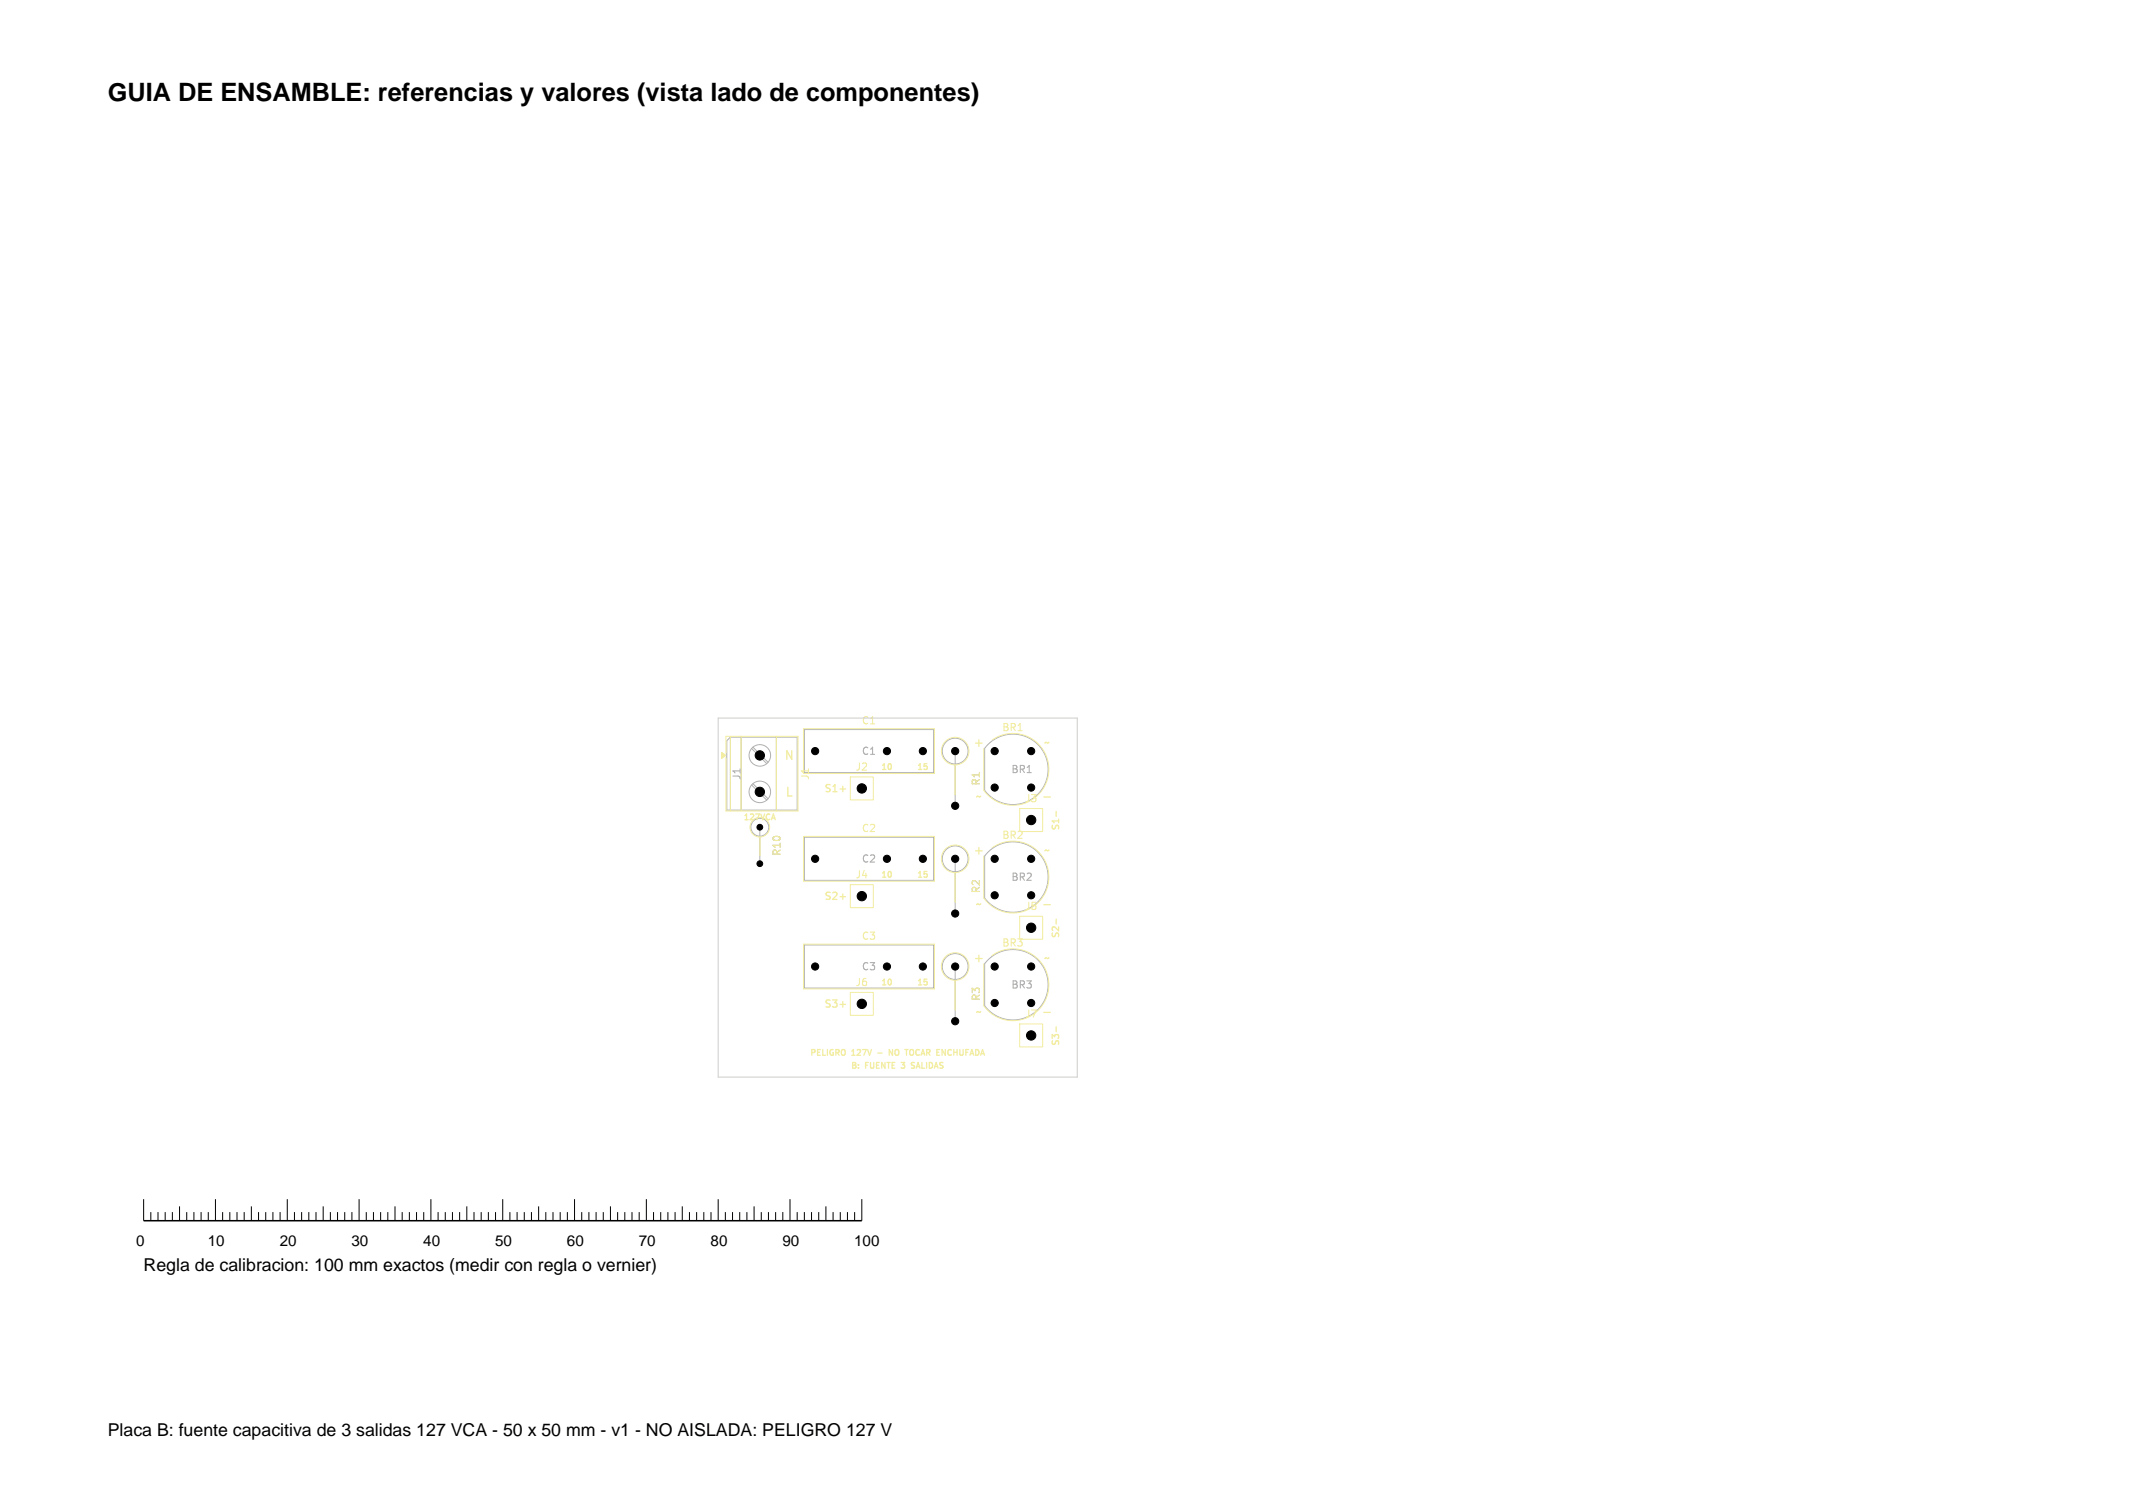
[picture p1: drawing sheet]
<svg xmlns="http://www.w3.org/2000/svg" width="297mm" height="210mm" viewBox="0 0 297 210" stroke-linecap="round" stroke-linejoin="round" font-family="sans-serif">
<defs><g id="words">
<text font-size="3.5" x="15" y="14">GUIA DE ENSAMBLE: referencias y valores (vista lado de componentes)</text>
<g font-size="2.5">
<text x="20" y="177">Regla de calibracion: 100 mm exactos (medir con regla o vernier)</text>
<text x="15" y="200">Placa B: fuente capacitiva de 3 salidas 127 VCA - 50 x 50 mm - v1 - NO AISLADA: PELIGRO 127 V</text>
</g>
<g font-size="2.1">
<text x="18.9" y="173.5">0</text>
<text x="28.9" y="173.5">10</text>
<text x="38.9" y="173.5">20</text>
<text x="48.9" y="173.5">30</text>
<text x="58.9" y="173.5">40</text>
<text x="68.9" y="173.5">50</text>
<text x="78.9" y="173.5">60</text>
<text x="88.9" y="173.5">70</text>
<text x="98.9" y="173.5">80</text>
<text x="108.9" y="173.5">90</text>
<text x="118.9" y="173.5">100</text>
</g>
<g font-size="1.7" fill="#f2eda1">
<text x="109.1" y="106.1">N</text>
<text x="135.4" y="104.3">+</text>
<text x="145.2" y="104.3">~</text>
<text x="109.2" y="111.2">L</text>
<text x="135.7" y="111.8">~</text>
<text x="135.4" y="119.3">+</text>
<text x="145.2" y="119.3">~</text>
<text x="135.4" y="134.3">+</text>
<text x="145.2" y="134.3">~</text>
</g>
<g font-size="1.4" fill="#f2eda1">
<text x="119.9" y="101.1">C1</text>
<text x="119" y="107.5">J2</text>
<text x="139.4" y="102">BR1</text>
<text x="112.8" y="108.7" transform="rotate(-90 112.8 108.7)">J1</text>
<text x="114.7" y="110.6">S1+</text>
<text x="136.6" y="109.5" transform="rotate(-90 136.6 109.5)">R1</text>
<text x="142.6" y="111.9">J3</text>
<text x="108.9" y="119.3" transform="rotate(-90 108.9 119.3)">R10</text>
<text x="119.9" y="116.1">C2</text>
<text x="139.4" y="117">BR2</text>
<text x="114.7" y="125.6">S2+</text>
<text x="119" y="122.5">J4</text>
<text x="136.6" y="124.5" transform="rotate(-90 136.6 124.5)">R2</text>
<text x="119.9" y="131.1">C3</text>
<text x="142.6" y="126.9">J5</text>
<text x="119" y="137.5">J6</text>
<text x="139.4" y="132">BR3</text>
<text x="114.7" y="140.6">S3+</text>
<text x="136.6" y="139.5" transform="rotate(-90 136.6 139.5)">R3</text>
<text x="142.6" y="141.9">J7</text>
</g>
<g font-size="1.4" fill="#afafaf">
<text x="119.9" y="105.3">C1</text>
<text x="140.7" y="107.9">BR1</text>
<text x="103.3" y="108.7" transform="rotate(-90 103.3 108.7)">J1</text>
<text x="119.9" y="120.3">C2</text>
<text x="140.7" y="122.9">BR2</text>
<text x="119.9" y="135.3">C3</text>
<text x="140.7" y="137.9">BR3</text>
</g>
<g font-size="1.3" fill="#f2eda1">
<text x="147.7" y="115.8" transform="rotate(-90 147.7 115.8)">S1-</text>
<text x="147.7" y="130.8" transform="rotate(-90 147.7 130.8)">S2-</text>
<text x="147.7" y="145.8" transform="rotate(-90 147.7 145.8)">S3-</text>
</g>
<g font-size="1.1" fill="#f2eda1">
<text x="122.5" y="107.5">10</text>
<text x="127.5" y="107.5">15</text>
<text x="103.4" y="114.5">127VCA</text>
<text x="122.5" y="122.5">10</text>
<text x="127.5" y="122.5">15</text>
<text x="122.5" y="137.5">10</text>
<text x="127.5" y="137.5">15</text>
<text x="112.7" y="147.3">PELIGRO</text>
<text x="118.4" y="149.1">B:</text>
<text x="118.6" y="147.3">127V</text>
<text x="120.5" y="149.1">FUENTE</text>
<text x="124.6" y="147.3">NO</text>
<text x="125.9" y="149.1">3</text>
<text x="127.2" y="147.3">TOCAR</text>
<text x="127.7" y="149.1">SALIDAS</text>
<text x="132" y="147.3">ENCHUFADA</text>
</g>
</g></defs>
<g fill="none" stroke="#afafaf" stroke-width=".14">
<path d="M101.2 103.2l.5-.5h9.3v10.1h-9.8zM101.7 102.7v10.1M103.2 102.7v10.1M104.7 104.2l2.1 2.1M104.7 109.3l2.1 2.1M104.8 104.1l2.1 2.1M104.8 109.1l2.1 2.1M105.8 115.2v5.1M108.1 102.7v10.1M112 116.6h18v6h-18zM112 101.6h18v6h-18zM133 104.6v7.6"/>
<path d="M133 119.6v7.6M137.1 119.2a4.9 4.9 0 0 1 7.2-.7 4.9 4.9 0 0 1 0 7.3 4.9 4.9 0 0 1-7.2-.7M137.1 104.2a4.9 4.9 0 0 1 7.2-.7 4.9 4.9 0 0 1 0 7.3 4.9 4.9 0 0 1-7.2-.7M137.1 104.2v5.9M137.1 119.2v5.9M112 131.6h18v6h-18zM133 134.6v7.6M137.1 134.2a4.9 4.9 0 0 1 7.2-.7 4.9 4.9 0 0 1 0 7.3 4.9 4.9 0 0 1-7.2-.7M137.1 134.2v5.9"/>
<circle cx="105.8" cy="115.2" r="1.25"/>
<circle cx="105.8" cy="105.2" r="1.5"/>
<circle cx="105.8" cy="110.3" r="1.5"/>
<circle cx="133" cy="119.6" r="1.8"/>
<circle cx="133" cy="104.6" r="1.8"/>
<circle cx="133" cy="134.6" r="1.8"/>
</g>
<g fill="none" stroke="#f2eda1" stroke-width=".18">
<path d="M107.7 113.4l.3 .8M117 109.9h.7M145.3 111h1M147.1 113v.7M117 124.9h.7M117 139.9h.7M136.6 125.9l-.2 .1-.2-.1-.2 .1M145.3 126h1M147.1 128v.7M122.2 146.7h.6M123.8 147v-.8l.5 .8M125.5 148h.5"/>
<path d="M125.5 148.7l.1 .1M126.9 148.2l.4 .3-.1 .3-.3-.1M127 146.2a.27 .27 0 0 0-.3 .2v.3a.27 .27 0 0 0 .3 .3M127.3 148h-.3l-.1 .1M131.2 146.2l.4 .8v-.8M136.6 140.9l-.2 .1-.2-.1-.2 .1M145.3 141h1M147.1 143v.7"/>
</g>
<g fill="none" stroke="#f2eda1" stroke-width=".14">
<path d="M101.1 104.9v-2.4h10v10.4h-10v-7.4M101.7 102.5v10.4M103.2 102.5v10.4M105.8 116.6v2.6M108.1 102.5v10.4M111.9 116.5h18.2v6.2h-18.2zM111.9 101.5h18.2v6.2h-18.2zM118.4 108.2h3.2v3.2h-3.2zM133 106.5v4.2M138.1 118.1a5 5 0 0 1 7 1.1 5 5 0 0 1-1.1 7 5 5 0 0 1-7-1.1v-5.9M138.1 103.1a5 5 0 0 1 7 1.1 5 5 0 0 1-1.1 7 5 5 0 0 1-7-1.1v-5.9M142 112.6h3.2v3.2h-3.2z"/>
<path d="M111.9 131.5h18.2v6.2h-18.2zM118.4 138.2h3.2v3.2h-3.2zM118.4 123.2h3.2v3.2h-3.2zM133 121.5v4.2M133 136.5v4.2M138.1 133.1a5 5 0 0 1 7 1.1 5 5 0 0 1-1.1 7 5 5 0 0 1-7-1.1v-5.9M142 127.6h3.2v3.2h-3.2zM142 142.6h3.2v3.2h-3.2z"/>
<circle cx="105.8" cy="115.2" r="1.37"/>
<circle cx="133" cy="104.6" r="1.92"/>
<circle cx="133" cy="119.6" r="1.92"/>
<circle cx="133" cy="134.6" r="1.92"/>
</g>
<path d="M100.5 104.8l.6 .4-.6 .4z" fill="#f2eda1" stroke="#f2eda1" stroke-width=".14"/>
<path d="M100 100h50v50h-50z" fill="none" stroke="#d0d2cd" stroke-width=".15"/>
<g fill="#000" stroke="#000" stroke-width=".14">
<circle cx="105.8" cy="105.2" r=".65"/>
<circle cx="105.8" cy="110.3" r=".65"/>
<circle cx="105.8" cy="115.2" r=".4"/>
<circle cx="113.5" cy="104.6" r=".5"/>
<circle cx="113.5" cy="119.6" r=".5"/>
<circle cx="120" cy="109.8" r=".65"/>
<circle cx="123.5" cy="119.6" r=".5"/>
<circle cx="123.5" cy="104.6" r=".5"/>
<circle cx="128.5" cy="119.6" r=".5"/>
<circle cx="128.5" cy="104.6" r=".5"/>
<circle cx="133" cy="119.6" r=".5"/>
<circle cx="133" cy="112.2" r=".5"/>
<circle cx="133" cy="104.6" r=".5"/>
<circle cx="138.5" cy="109.7" r=".5"/>
<circle cx="138.5" cy="104.6" r=".5"/>
<circle cx="138.5" cy="119.6" r=".5"/>
<circle cx="143.6" cy="119.6" r=".5"/>
<circle cx="143.6" cy="104.6" r=".5"/>
<circle cx="143.6" cy="109.7" r=".5"/>
<circle cx="143.6" cy="114.2" r=".65"/>
<circle cx="105.8" cy="120.3" r=".4"/>
<circle cx="113.5" cy="134.6" r=".5"/>
<circle cx="120" cy="139.8" r=".65"/>
<circle cx="120" cy="124.8" r=".65"/>
<circle cx="123.5" cy="134.6" r=".5"/>
<circle cx="128.5" cy="134.6" r=".5"/>
<circle cx="133" cy="134.6" r=".5"/>
<circle cx="133" cy="127.2" r=".5"/>
<circle cx="138.5" cy="139.7" r=".5"/>
<circle cx="138.5" cy="134.6" r=".5"/>
<circle cx="138.5" cy="124.7" r=".5"/>
<circle cx="143.6" cy="134.6" r=".5"/>
<circle cx="143.6" cy="139.7" r=".5"/>
<circle cx="143.6" cy="124.7" r=".5"/>
<circle cx="143.6" cy="129.2" r=".65"/>
<circle cx="133" cy="142.2" r=".5"/>
<circle cx="143.6" cy="144.2" r=".65"/>
</g>
<path d="M20 170h100" fill="none" stroke="#000" stroke-width=".21"/>
<g fill="none" stroke="#000" stroke-width=".14">
<path d="M20 167v3M21 168.8v1.2M22 168.8v1.2M23 168.8v1.2M24 168.8v1.2M25 168v2M26 168.8v1.2M27 168.8v1.2M28 168.8v1.2M29 168.8v1.2M30 167v3M31 168.8v1.2"/>
<path d="M32 168.8v1.2M33 168.8v1.2M34 168.8v1.2M35 168v2M36 168.8v1.2M37 168.8v1.2M38 168.8v1.2M39 168.8v1.2M40 167v3M41 168.8v1.2M42 168.8v1.2M43 168.8v1.2"/>
<path d="M44 168.8v1.2M45 168v2M46 168.8v1.2M47 168.8v1.2M48 168.8v1.2M49 168.8v1.2M50 167v3M51 168.8v1.2M52 168.8v1.2M53 168.8v1.2M54 168.8v1.2M55 168v2"/>
<path d="M56 168.8v1.2M57 168.8v1.2M58 168.8v1.2M59 168.8v1.2M60 167v3M61 168.8v1.2M62 168.8v1.2M63 168.8v1.2M64 168.8v1.2M65 168v2M66 168.8v1.2M67 168.8v1.2"/>
<path d="M68 168.8v1.2M69 168.8v1.2M70 167v3M71 168.8v1.2M72 168.8v1.2M73 168.8v1.2M74 168.8v1.2M75 168v2M76 168.8v1.2M77 168.8v1.2M78 168.8v1.2M79 168.8v1.2"/>
<path d="M80 167v3M81 168.8v1.2M82 168.8v1.2M83 168.8v1.2M84 168.8v1.2M85 168v2M86 168.8v1.2M87 168.8v1.2M88 168.8v1.2M89 168.8v1.2M90 167v3M91 168.8v1.2"/>
<path d="M92 168.8v1.2M93 168.8v1.2M94 168.8v1.2M95 168v2M96 168.8v1.2M97 168.8v1.2M98 168.8v1.2M99 168.8v1.2M100 167v3M101 168.8v1.2M102 168.8v1.2M103 168.8v1.2"/>
<path d="M104 168.8v1.2M105 168v2M106 168.8v1.2M107 168.8v1.2M108 168.8v1.2M109 168.8v1.2M110 167v3M111 168.8v1.2M112 168.8v1.2M113 168.8v1.2M114 168.8v1.2M115 168v2"/>
<path d="M116 168.8v1.2M117 168.8v1.2M118 168.8v1.2M119 168.8v1.2M120 167v3"/>
</g>
<use href="#words"/>
</svg>
